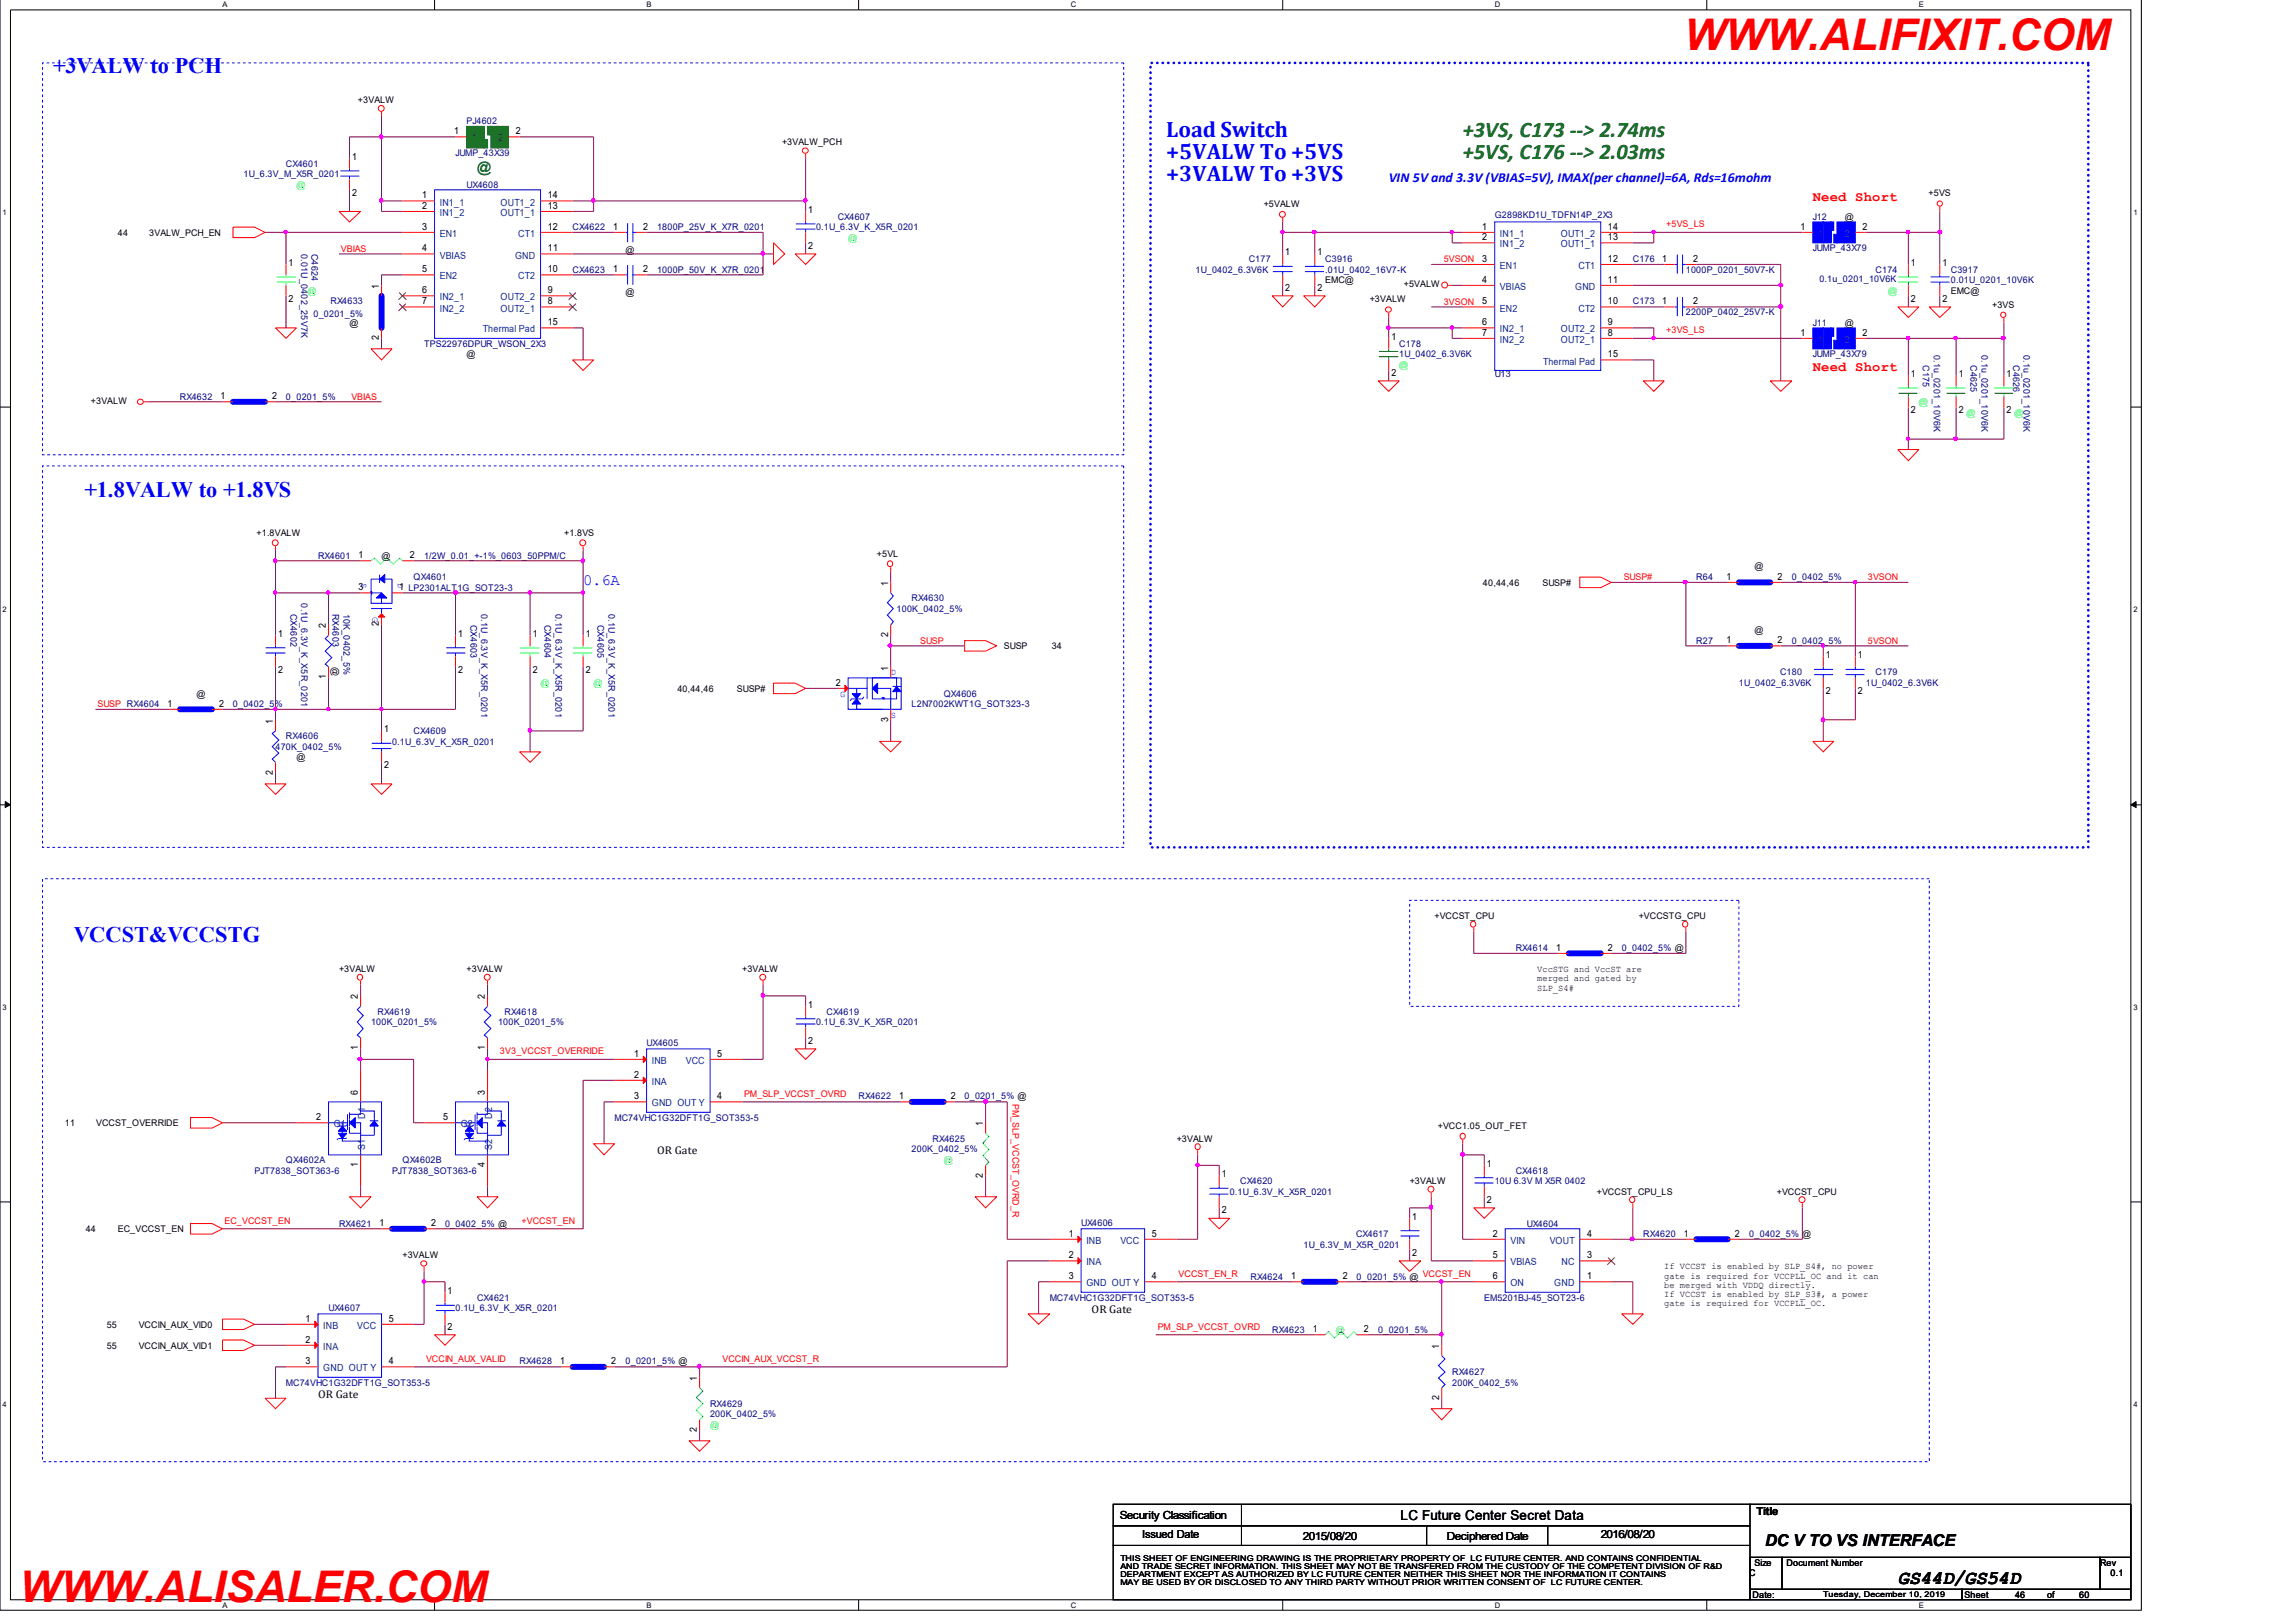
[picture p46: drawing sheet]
<svg xmlns="http://www.w3.org/2000/svg" width="297mm" height="210mm" viewBox="0 0 297 210" stroke-linecap="round" stroke-linejoin="round" font-family="sans-serif">
<defs><g id="words">
<g font-size="5.6" fill="#f00">
<text x="217.9" y="6.4">WWW.ALIFIXIT.COM</text>
<text x="2.5" y="207.3">WWW.ALISALER.COM</text>
</g>
<g font-size="2.9" fill="#00f">
<text x="6.9" y="9.4">+3VALW to PCH</text>
<text x="150.9" y="17.7">Load Switch</text>
<text x="150.9" y="20.6">+5VALW To +5VS</text>
<text x="150.9" y="23.5">+3VALW To +3VS</text>
<text x="10.9" y="64.3">+1.8VALW to +1.8VS</text>
<text x="9.6" y="121.8">VCCST&amp;VCCSTG</text>
</g>
<g font-size="2.9" fill="#008000">
<text x="189.2" y="17.7">+3VS, C173 --&gt; 2.74ms</text>
<text x="189.2" y="20.6">+5VS, C176 --&gt; 2.03ms</text>
</g>
<text font-size="2.5" x="245.5" y="205">GS44D/GS54D</text>
<text font-size="2.1" x="228.3" y="200.1">DC V TO VS INTERFACE</text>
<text font-size="2" fill="#00f" x="75.4" y="75.7">0.6A</text>
<text font-size="1.9" fill="#008000" x="61.7" y="22.3">@</text>
<text font-size="1.8" fill="#00f" x="179.7" y="23.6">VIN 5V and 3.3V (VBIAS=5V), IMAX(per channel)=6A, Rds=16mohm</text>
<g font-size="1.8" fill="#f00">
<text x="234.5" y="26">Need Short</text>
<text x="234.5" y="48">Need Short</text>
</g>
<text font-size="1.8" x="181.2" y="196.7">LC Future Center Secret Data</text>
<g font-size="1.4">
<text x="85" y="149.4">OR Gate</text>
<text x="141.2" y="169.9">OR Gate</text>
<text x="41.1" y="180.9">OR Gate</text>
<text x="144.9" y="196.5">Security Classification</text>
<text x="227.2" y="196.1">Title</text>
<text x="147.7" y="199.1">Issued Date</text>
<text x="168.6" y="199.2">2015/08/20</text>
<text x="187.2" y="199.2">Deciphered Date</text>
<text x="207.1" y="199.1">2016/08/20</text>
</g>
<g font-size="1.3">
<text x="58.8" y="17.4">1</text>
<text x="66.7" y="17.4">2</text>
<text x="45.6" y="20.7">1</text>
<text x="45.6" y="25.3">2</text>
<text x="54.6" y="25.7">1</text>
<text x="54.6" y="27">2</text>
<text x="54.6" y="29.7">3</text>
<text x="70.9" y="25.7">14</text>
<text x="70.9" y="27">13</text>
<text x="70.9" y="29.7">12</text>
<text x="79.3" y="29.7">1</text>
<text x="83.2" y="29.7">2</text>
<text x="104.6" y="27.5">1</text>
<text x="191.8" y="29.7">1</text>
<text x="208" y="29.7">14</text>
<text x="232.9" y="29.7">1</text>
<text x="241" y="29.7">2</text>
<text x="37.3" y="34.4">1</text>
<text x="54.6" y="32.5">4</text>
<text x="54.6" y="35.2">5</text>
<text x="70.9" y="35.2">10</text>
<text x="70.9" y="32.5">11</text>
<text x="79.3" y="35.2">1</text>
<text x="83.2" y="35.2">2</text>
<text x="104.6" y="32.2">2</text>
<text x="166.3" y="33">1</text>
<text x="170.4" y="33">1</text>
<text x="191.8" y="31.1">2</text>
<text x="191.8" y="33.9">3</text>
<text x="208" y="31.1">13</text>
<text x="208" y="33.9">12</text>
<text x="215.1" y="33.9">1</text>
<text x="219" y="33.9">2</text>
<text x="247.2" y="34.4">1</text>
<text x="251.3" y="34.4">1</text>
<text x="37.3" y="39">2</text>
<text x="49" y="37.4" transform="rotate(-90 49 37.4)">1</text>
<text x="54.6" y="37.9">6</text>
<text x="54.6" y="39.4">7</text>
<text x="70.9" y="37.9">9</text>
<text x="70.9" y="39.4">8</text>
<text x="166.3" y="37.7">2</text>
<text x="170.4" y="37.7">2</text>
<text x="191.8" y="36.6">4</text>
<text x="191.8" y="39.4">5</text>
<text x="208" y="39.4">10</text>
<text x="208" y="36.6">11</text>
<text x="215.1" y="39.4">1</text>
<text x="219" y="39.4">2</text>
<text x="247.2" y="39">2</text>
<text x="251.3" y="39">2</text>
<text x="49" y="44" transform="rotate(-90 49 44)">2</text>
<text x="70.9" y="42.1">15</text>
<text x="180" y="44">1</text>
<text x="191.8" y="42.1">6</text>
<text x="191.8" y="43.4">7</text>
<text x="208" y="42.1">9</text>
<text x="208" y="43.4">8</text>
<text x="208" y="46.2">15</text>
<text x="232.9" y="43.4">1</text>
<text x="241" y="43.4">2</text>
<text x="28.5" y="51.7">1</text>
<text x="35.2" y="51.7">2</text>
<text x="180" y="48.7">2</text>
<text x="247.2" y="48.8">1</text>
<text x="247.2" y="53.4">2</text>
<text x="253.4" y="48.8">1</text>
<text x="253.4" y="53.4">2</text>
<text x="259.6" y="48.8">1</text>
<text x="259.6" y="53.4">2</text>
<text x="46.4" y="72.2">1</text>
<text x="46.4" y="76.4">3</text>
<text x="51.6" y="76.4">1 LP2301ALT1G_SOT23-3</text>
<text x="53" y="72.2">2</text>
<text x="114.9" y="75.8" transform="rotate(-90 114.9 75.8)">1</text>
<text x="223.4" y="75">1</text>
<text x="230" y="75">2</text>
<text x="36" y="82.4">1</text>
<text x="42.2" y="81.3" transform="rotate(-90 42.2 81.3)">2</text>
<text x="49" y="81" transform="rotate(-90 49 81)">2</text>
<text x="59.3" y="82.4">1</text>
<text x="68.9" y="82.4">1</text>
<text x="75.8" y="82.4">1</text>
<text x="114.9" y="82.5" transform="rotate(-90 114.9 82.5)">2</text>
<text x="223.4" y="83.2">1</text>
<text x="230" y="83.2">2</text>
<text x="36" y="87.1">2</text>
<text x="42.2" y="87.9" transform="rotate(-90 42.2 87.9)">1</text>
<text x="59.3" y="87.1">2</text>
<text x="68.9" y="87.1">2</text>
<text x="75.8" y="87.1">2</text>
<text x="108.1" y="88.7">2</text>
<text x="114.9" y="86.8" transform="rotate(-90 114.9 86.8)">1</text>
<text x="236.2" y="85.1">1</text>
<text x="236.2" y="89.8">2</text>
<text x="240.4" y="85.1">1</text>
<text x="240.4" y="89.8">2</text>
<text x="21.7" y="91.5">1</text>
<text x="28.4" y="91.5">2</text>
<text x="35.3" y="93.7" transform="rotate(-90 35.3 93.7)">1</text>
<text x="49.7" y="94.8">1</text>
<text x="114.9" y="93.4" transform="rotate(-90 114.9 93.4)">3</text>
<text x="35.3" y="100.3" transform="rotate(-90 35.3 100.3)">2</text>
<text x="49.7" y="99.4">2</text>
<text x="201.3" y="123">1</text>
<text x="208" y="123">2</text>
<text x="46.3" y="129.3" transform="rotate(-90 46.3 129.3)">2</text>
<text x="62.7" y="129.3" transform="rotate(-90 62.7 129.3)">2</text>
<text x="104.6" y="130.4">1</text>
<text x="46.3" y="135.9" transform="rotate(-90 46.3 135.9)">1</text>
<text x="62.7" y="135.9" transform="rotate(-90 62.7 135.9)">1</text>
<text x="82" y="136.8">1</text>
<text x="92.8" y="136.8">5</text>
<text x="104.6" y="135.1">2</text>
<text x="46.3" y="141.7" transform="rotate(-90 46.3 141.7)">6</text>
<text x="62.7" y="141.7" transform="rotate(-90 62.7 141.7)">3</text>
<text x="82" y="139.5">2</text>
<text x="82" y="142.3">3</text>
<text x="92.8" y="142.3">4</text>
<text x="116.3" y="142.3">1</text>
<text x="123" y="142.3">2</text>
<text x="40.9" y="145">2</text>
<text x="57.3" y="145">5</text>
<text x="127.2" y="145.7" transform="rotate(-90 127.2 145.7)">1</text>
<text x="46.3" y="151.1" transform="rotate(-90 46.3 151.1)">1</text>
<text x="62.7" y="151.1" transform="rotate(-90 62.7 151.1)">4</text>
<text x="127.2" y="152.4" transform="rotate(-90 127.2 152.4)">2</text>
<text x="158.1" y="152.3">1</text>
<text x="192.4" y="151">1</text>
<text x="192.4" y="155.6">2</text>
<text x="49.1" y="158.7">1</text>
<text x="55.8" y="158.7">2</text>
<text x="138.3" y="160">1</text>
<text x="149" y="160">5</text>
<text x="158.1" y="157">2</text>
<text x="182.7" y="157.8">1</text>
<text x="193.1" y="160">2</text>
<text x="205.3" y="160">4</text>
<text x="217.8" y="160">1</text>
<text x="224.5" y="160">2</text>
<text x="57.9" y="167.4">1</text>
<text x="138.3" y="162.8">2</text>
<text x="138.3" y="165.5">3</text>
<text x="149" y="165.5">4</text>
<text x="167" y="165.5">1</text>
<text x="173.7" y="165.5">2</text>
<text x="182.7" y="162.5">2</text>
<text x="193.1" y="162.8">5</text>
<text x="193.1" y="165.5">6</text>
<text x="205.3" y="162.8">3</text>
<text x="205.3" y="165.5">1</text>
<text x="39.5" y="171">1</text>
<text x="39.5" y="173.8">2</text>
<text x="50.3" y="171">5</text>
<text x="57.9" y="172.1">2</text>
<text x="169.8" y="172.4">1</text>
<text x="176.4" y="172.4">2</text>
<text x="39.5" y="176.5">3</text>
<text x="50.3" y="176.5">4</text>
<text x="72.5" y="176.5">1</text>
<text x="79.1" y="176.5">2</text>
<text x="90.2" y="178.7" transform="rotate(-90 90.2 178.7)">1</text>
<text x="186.2" y="174.5" transform="rotate(-90 186.2 174.5)">1</text>
<text x="90.2" y="185.3" transform="rotate(-90 90.2 185.3)">2</text>
<text x="186.2" y="181.2" transform="rotate(-90 186.2 181.2)">2</text>
</g>
<g font-size="1.3" fill="#004080">
<text x="61" y="18.3">1</text>
<text x="64.4" y="18.3">2</text>
<text x="56.9" y="26.6">IN1_1</text>
<text x="56.9" y="28">IN1_2</text>
<text x="64.8" y="26.6">OUT1_2</text>
<text x="64.8" y="28">OUT1_1</text>
<text x="56.9" y="30.7">EN1</text>
<text x="56.9" y="33.5">VBIAS</text>
<text x="66.6" y="33.5">GND</text>
<text x="67.1" y="30.7">CT1</text>
<text x="194.1" y="30.7">IN1_1</text>
<text x="194.1" y="32">IN1_2</text>
<text x="194.1" y="34.8">EN1</text>
<text x="201.9" y="30.7">OUT1_2</text>
<text x="201.9" y="32">OUT1_1</text>
<text x="204.2" y="34.8">CT1</text>
<text x="235.2" y="30.7">1</text>
<text x="238.7" y="30.7">2</text>
<text x="56.9" y="36.2">EN2</text>
<text x="56.9" y="38.9">IN2_1</text>
<text x="56.9" y="40.3">IN2_2</text>
<text x="64.8" y="38.9">OUT2_2</text>
<text x="64.8" y="40.3">OUT2_1</text>
<text x="67.1" y="36.2">CT2</text>
<text x="194.1" y="37.5">VBIAS</text>
<text x="194.1" y="40.3">EN2</text>
<text x="203.8" y="37.5">GND</text>
<text x="204.2" y="40.3">CT2</text>
<text x="62.5" y="43">Thermal Pad</text>
<text x="194.1" y="43">IN2_1</text>
<text x="194.1" y="44.4">IN2_2</text>
<text x="199.6" y="47.2">Thermal Pad</text>
<text x="201.9" y="43">OUT2_2</text>
<text x="201.9" y="44.4">OUT2_1</text>
<text x="235.2" y="44.4">1</text>
<text x="238.7" y="44.4">2</text>
<text x="84.3" y="137.7">INB</text>
<text x="88.7" y="137.7">VCC</text>
<text x="84.3" y="140.4">INA</text>
<text x="84.3" y="143.2">GND OUT Y</text>
<text x="43.2" y="145.9">G1</text>
<text x="47.2" y="148.8" transform="rotate(-90 47.2 148.8)">S1</text>
<text x="47.2" y="144.8" transform="rotate(-90 47.2 144.8)">D1</text>
<text x="59.6" y="145.9">G2</text>
<text x="63.7" y="148.8" transform="rotate(-90 63.7 148.8)">S2</text>
<text x="63.7" y="144.8" transform="rotate(-90 63.7 144.8)">D2</text>
<text x="140.5" y="161">INB</text>
<text x="144.9" y="161">VCC</text>
<text x="195.4" y="161">VIN</text>
<text x="200.5" y="161">VOUT</text>
<text x="140.5" y="163.8">INA</text>
<text x="140.5" y="166.5">GND OUT Y</text>
<text x="195.4" y="163.8">VBIAS</text>
<text x="195.4" y="166.5">ON</text>
<text x="201.1" y="166.5">GND</text>
<text x="202" y="163.8">NC</text>
<text x="41.8" y="172">INB</text>
<text x="46.2" y="172">VCC</text>
<text x="41.8" y="174.7">INA</text>
<text x="41.8" y="177.5">GND OUT Y</text>
</g>
<g font-size="1.2">
<text x="46.3" y="13.4">+3VALW</text>
<text x="101.2" y="18.8">+3VALW_PCH</text>
<text x="163.5" y="26.8">+5VALW</text>
<text x="238.7" y="28.5">@</text>
<text x="249.5" y="25.4">+5VS</text>
<text x="15.2" y="30.5">44</text>
<text x="19.3" y="30.5">3VALW_PCH_EN</text>
<text x="80.9" y="32.7">@</text>
<text x="80.9" y="38.2">@</text>
<text x="171.4" y="36.7">EMC@</text>
<text x="177.2" y="39.1">+3VALW</text>
<text x="181.6" y="37.2">+5VALW</text>
<text x="252.4" y="38">EMC@</text>
<text x="257.7" y="39.8">+3VS</text>
<text x="45.2" y="42.2">@</text>
<text x="60.4" y="46.2">@</text>
<text x="238.7" y="42.2">@</text>
<text x="11.8" y="52.3">+3VALW</text>
<text x="33.2" y="69.4">+1.8VALW</text>
<text x="73" y="69.4">+1.8VS</text>
<text x="49.4" y="72.3">@</text>
<text x="113.5" y="72.1">+5VL</text>
<text x="191.9" y="75.8">40,44,46</text>
<text x="199.6" y="75.8">SUSP#</text>
<text x="227" y="73.7">@</text>
<text x="227" y="82">@</text>
<text x="43" y="86.3" transform="rotate(90 43 86.3)">@</text>
<text x="87.6" y="89.5">40,44,46</text>
<text x="95.3" y="89.5">SUSP#</text>
<text x="129.9" y="84">SUSP</text>
<text x="136.1" y="84">34</text>
<text x="25.4" y="90.2">@</text>
<text x="38.4" y="98.4">@</text>
<text x="185.6" y="119">+VCCST_CPU</text>
<text x="212" y="119">+VCCSTG_CPU</text>
<text x="43.9" y="125.8">+3VALW</text>
<text x="60.4" y="125.8">+3VALW</text>
<text x="96" y="125.8">+3VALW</text>
<text x="198.9" y="125.8">VccSTG and VccST are</text>
<text x="198.9" y="127">merged and gated by</text>
<text x="198.9" y="128.2">SLP_S4#</text>
<text x="8.4" y="145.7">11</text>
<text x="12.4" y="145.7">VCCST_OVERRIDE</text>
<text x="152.2" y="147.8">+3VALW</text>
<text x="186" y="146.1">+VCC1.05_OUT_FET</text>
<text x="182.4" y="153.3">+3VALW</text>
<text x="206.6" y="154.6">+VCCST_CPU_LS</text>
<text x="229.9" y="154.6">+VCCST_CPU</text>
<text x="11.1" y="159.4">44</text>
<text x="15.2" y="159.4">EC_VCCST_EN</text>
<text x="52.1" y="162.8">+3VALW</text>
<text x="215.3" y="164.3">If VCCST is enabled by SLP_S4#, no power</text>
<text x="215.3" y="165.5">gate is required for VCCPLL_OC and it can</text>
<text x="215.3" y="166.6">be merged with VDDQ directly.</text>
<text x="215.3" y="167.8">If VCCST is enabled by SLP_S3#, a power</text>
<text x="13.8" y="171.8">55</text>
<text x="17.9" y="171.8">VCCIN_AUX_VID0</text>
<text x="215.3" y="169">gate is required for VCCPLL_OC.</text>
<text x="13.8" y="174.5">55</text>
<text x="17.9" y="174.5">VCCIN_AUX_VID1</text>
<text x="226.3" y="204">C</text>
<text x="227" y="202.6">Size</text>
<text x="231.1" y="202.6">Document Number</text>
<text x="271.7" y="202.6">Rev</text>
<text x="273" y="204">0.1</text>
<text x="226.7" y="206.8">Date:</text>
<text x="254.2" y="206.8">Sheet</text>
<text x="260.7" y="206.8">46</text>
<text x="264.8" y="206.8">of</text>
<text x="269" y="206.8">60</text>
</g>
<g font-size="1.2" fill="#000080">
<text x="60.4" y="16.1">PJ4602</text>
<text x="31.5" y="23">1U_6.3V_M_X5R_0201</text>
<text x="37" y="21.6">CX4601</text>
<text x="58.9" y="20.2">JUMP_43X39</text>
<text x="60.4" y="24.3">UX4608</text>
<text x="74.1" y="29.8">CX4622</text>
<text x="85" y="29.8">1800P_25V_K_X7R_0201</text>
<text x="105.6" y="29.8">0.1U_6.3V_K_X5R_0201</text>
<text x="108.4" y="28.5">CX4607</text>
<text x="193.4" y="28.2">G2898KD1U_TDFN14P_2X3</text>
<text x="234.5" y="28.5">J12</text>
<text x="38.9" y="32.9" transform="rotate(90 38.9 32.9)">0.01U_0402_25V7K</text>
<text x="40.3" y="32.9" transform="rotate(90 40.3 32.9)">C4624</text>
<text x="74.1" y="35.3">CX4623</text>
<text x="85" y="35.3">1000P_50V_K_X7R_0201</text>
<text x="154.7" y="35.3">1U_0402_6.3V6K</text>
<text x="161.5" y="34">C177</text>
<text x="171.4" y="34">C3916</text>
<text x="171.4" y="35.3">.01U_0402_16V7-K</text>
<text x="211.2" y="34">C176</text>
<text x="218.1" y="35.3">1000P_0201_50V7-K</text>
<text x="234.5" y="32.5">JUMP_43X79</text>
<text x="242.7" y="35.3">C174</text>
<text x="252.4" y="35.3">C3917</text>
<text x="40.6" y="41.1">0_0201_5%</text>
<text x="42.8" y="39.4">RX4633</text>
<text x="211.2" y="39.4">C173</text>
<text x="218.1" y="40.8">2200P_0402_25V7-K</text>
<text x="235.4" y="36.5">0.1u_0201_10V6K</text>
<text x="252.4" y="36.7">0.01U_0201_10V6K</text>
<text x="54.9" y="44.9">TPS22976DPUR_WSON_2X3</text>
<text x="181" y="44.9">C178</text>
<text x="181" y="46.2">1U_0402_6.3V6K</text>
<text x="234.5" y="42.2">J11</text>
<text x="234.5" y="46.2">JUMP_43X79</text>
<text x="248.8" y="47.3" transform="rotate(90 248.8 47.3)">C175</text>
<text x="250.2" y="45.9" transform="rotate(90 250.2 45.9)">0.1u_0201_10V6K</text>
<text x="254.9" y="47.3" transform="rotate(90 254.9 47.3)">C4625</text>
<text x="256.4" y="45.9" transform="rotate(90 256.4 45.9)">0.1u_0201_10V6K</text>
<text x="260.4" y="47.3" transform="rotate(90 260.4 47.3)">C4626</text>
<text x="261.8" y="45.9" transform="rotate(90 261.8 45.9)">0.1u_0201_10V6K</text>
<text x="23.3" y="51.7">RX4632</text>
<text x="37" y="51.7">0_0201_5%</text>
<text x="193.4" y="48.8">U13</text>
<text x="41.1" y="72.3">RX4601</text>
<text x="53.5" y="75.1">QX4601</text>
<text x="54.9" y="72.3">1/2W_0.01_+-1%_0603_50PPM/C</text>
<text x="117.9" y="77.8">RX4630</text>
<text x="219.5" y="75.1">R64</text>
<text x="231.8" y="75.1">0_0402_5%</text>
<text x="37.6" y="79.4" transform="rotate(90 37.6 79.4)">CX4602</text>
<text x="38.9" y="78.1" transform="rotate(90 38.9 78.1)">0.1U_6.3V_K_X5R_0201</text>
<text x="43" y="79.4" transform="rotate(90 43 79.4)">RX4603</text>
<text x="44.4" y="79.4" transform="rotate(90 44.4 79.4)">10K_0402_5%</text>
<text x="60.9" y="80.9" transform="rotate(90 60.9 80.9)">CX4603</text>
<text x="62.2" y="79.4" transform="rotate(90 62.2 79.4)">0.1U_6.3V_K_X5R_0201</text>
<text x="70.4" y="80.9" transform="rotate(90 70.4 80.9)">CX4604</text>
<text x="71.9" y="79.4" transform="rotate(90 71.9 79.4)">0.1U_6.3V_K_X5R_0201</text>
<text x="77.3" y="80.9" transform="rotate(90 77.3 80.9)">CX4605</text>
<text x="78.7" y="79.4" transform="rotate(90 78.7 79.4)">0.1U_6.3V_K_X5R_0201</text>
<text x="116" y="79.2">100K_0402_5%</text>
<text x="219.5" y="83.3">R27</text>
<text x="231.8" y="83.3">0_0402_5%</text>
<text x="225" y="88.8">1U_0402_6.3V6K</text>
<text x="230.3" y="87.4">C180</text>
<text x="241.4" y="88.8">1U_0402_6.3V6K</text>
<text x="242.7" y="87.4">C179</text>
<text x="30.1" y="91.5">0_0402_5%</text>
<text x="37" y="95.7">RX4606</text>
<text x="53.5" y="95">CX4609</text>
<text x="117.9" y="91.5">L2N7002KWT1G_SOT323-3</text>
<text x="122.1" y="90.2">QX4606</text>
<text x="35.6" y="97">470K_0402_5%</text>
<text x="50.7" y="96.4">0.1U_6.3V_K_X5R_0201</text>
<text x="196.1" y="123.1">RX4614</text>
<text x="209.8" y="123.1">0_0402_5% @</text>
<text x="48.9" y="131.3">RX4619</text>
<text x="65.3" y="131.3">RX4618</text>
<text x="106.9" y="131.3">CX4619</text>
<text x="48" y="132.7">100K_0201_5%</text>
<text x="64.4" y="132.7">100K_0201_5%</text>
<text x="83.7" y="135.3">UX4605</text>
<text x="105.6" y="132.7">0.1U_6.3V_K_X5R_0201</text>
<text x="111.1" y="142.3">RX4622</text>
<text x="124.8" y="142.3">0_0201_5% @</text>
<text x="79.5" y="145">MC74VHC1G32DFT1G_SOT353-5</text>
<text x="117.9" y="149.1">200K_0402_5%</text>
<text x="120.6" y="147.8">RX4625</text>
<text x="32.9" y="151.9">PJT7838_SOT363-6</text>
<text x="37" y="150.6">QX4602A</text>
<text x="50.7" y="151.9">PJT7838_SOT363-6</text>
<text x="52.1" y="150.6">QX4602B</text>
<text x="159.1" y="154.6">0.1U_6.3V_K_X5R_0201</text>
<text x="160.4" y="153.3">CX4620</text>
<text x="193.4" y="153.3">10U 6.3V M X5R 0402</text>
<text x="196.1" y="151.9">CX4618</text>
<text x="43.9" y="158.8">RX4621</text>
<text x="57.6" y="158.8">0_0402_5% @</text>
<text x="139.9" y="158.6">UX4606</text>
<text x="168.7" y="161.5">1U_6.3V_M_X5R_0201</text>
<text x="175.4" y="160.1">CX4617</text>
<text x="197.5" y="158.8">UX4604</text>
<text x="212.6" y="160.1">RX4620</text>
<text x="226.3" y="160.1">0_0402_5% @</text>
<text x="161.8" y="165.6">RX4624</text>
<text x="175.5" y="165.6">0_0201_5% @</text>
<text x="42.5" y="169.7">UX4607</text>
<text x="58.9" y="169.7">0.1U_6.3V_K_X5R_0201</text>
<text x="61.7" y="168.3">CX4621</text>
<text x="135.8" y="168.3">MC74VHC1G32DFT1G_SOT353-5</text>
<text x="164.6" y="172.5">RX4623</text>
<text x="178.3" y="172.5">0_0201_5%</text>
<text x="192" y="168.3">EM5201BJ-45_SOT23-6</text>
<text x="37" y="179.3">MC74VHC1G32DFT1G_SOT353-5</text>
<text x="67.2" y="176.5">RX4628</text>
<text x="80.9" y="176.5">0_0201_5% @</text>
<text x="187.9" y="178">RX4627</text>
<text x="187.9" y="179.3">200K_0402_5%</text>
<text x="91.9" y="182">RX4629</text>
<text x="91.9" y="183.4">200K_0402_5%</text>
</g>
<g font-size="1.2" fill="#0f0">
<text x="38.4" y="24.3">@</text>
<text x="109.7" y="31.2">@</text>
<text x="39.8" y="38">@</text>
<text x="69.9" y="88.8">@</text>
<text x="76.8" y="88.8">@</text>
<text x="122.1" y="150.6">@</text>
<text x="172.8" y="172.5">@</text>
<text x="91.9" y="184.8">@</text>
</g>
<g font-size="1.2" fill="#f00">
<text x="215.6" y="29.4">+5VS_LS</text>
<text x="44.1" y="32.6">VBIAS</text>
<text x="186.8" y="34">5VSON</text>
<text x="186.8" y="39.5">3VSON</text>
<text x="215.6" y="43.1">+3VS_LS</text>
<text x="45.5" y="51.7">VBIAS</text>
<text x="210.1" y="75.1">SUSP#</text>
<text x="241.6" y="75.1">3VSON</text>
<text x="119" y="83.3">SUSP</text>
<text x="241.6" y="83.3">5VSON</text>
<text x="12.6" y="91.5">SUSP RX4604</text>
<text x="64.7" y="136.4">3V3_VCCST_OVERRIDE</text>
<text x="96.3" y="141.9">PM_SLP_VCCST_OVRD</text>
<text x="131" y="142.8" transform="rotate(90 131 142.8)">PM_SLP_VCCST_OVRD_R</text>
<text x="29" y="158.3">EC_VCCST_EN</text>
<text x="67.5" y="158.3">+VCCST_EN</text>
<text x="152.5" y="165.2">VCCST_EN_R</text>
<text x="184.1" y="165.2">VCCST_EN</text>
<text x="149.8" y="172.1">PM_SLP_VCCST_OVRD</text>
<text x="55.1" y="176.2">VCCIN_AUX_VALID</text>
<text x="93.5" y="176.2">VCCIN_AUX_VCCST_R</text>
</g>
<g font-size="1.2" fill="#00ff80">
<text x="244.3" y="38">@</text>
<text x="181" y="47.7">@</text>
<text x="248.2" y="52.4">@</text>
<text x="254.4" y="53.9">@</text>
<text x="260.6" y="53.9">@</text>
</g>
<g font-size="1.2" fill="#00f">
<text x="46.7" y="75.5" transform="rotate(90 46.7 75.5)">S</text>
<text x="51.5" y="75.5" transform="rotate(90 51.5 75.5)">D</text>
<text x="48.2" y="79.9" transform="rotate(90 48.2 79.9)">G</text>
<text x="115.2" y="87.4">D</text>
<text x="108.7" y="90.2">G</text>
<text x="115.2" y="92.9">S</text>
</g>
<g font-size="1">
<text x="28.8" y=".9">A</text>
<text x="83.7" y=".9">B</text>
<text x="138.5" y=".9">C</text>
<text x="193.4" y=".9">D</text>
<text x="248.2" y=".9">E</text>
<text x=".3" y="27.8">1</text>
<text x="276" y="27.8">1</text>
<text x=".3" y="79.2">2</text>
<text x="276" y="79.2">2</text>
<text x=".3" y="130.7">3</text>
<text x="276" y="130.7">3</text>
<text x=".3" y="182">4</text>
<text x="276" y="182">4</text>
<text x="144.9" y="202">THIS SHEET OF ENGINEERING DRAWING IS THE PROPRIETARY PROPERTY OF LC FUTURE CENTER. AND CONTAINS CONFIDENTIAL</text>
<text x="144.9" y="203">AND TRADE SECRET INFORMATION. THIS SHEET MAY NOT BE TRANSFERED FROM THE CUSTODY OF THE COMPETENT DIVISION OF R&amp;D</text>
<text x="28.8" y="208">A</text>
<text x="83.7" y="208">B</text>
<text x="138.5" y="208">C</text>
<text x="144.9" y="204.1">DEPARTMENT EXCEPT AS AUTHORIZED BY LC FUTURE CENTER NEITHER THIS SHEET NOR THE INFORMATION IT CONTAINS</text>
<text x="144.9" y="205.1">MAY BE USED BY OR DISCLOSED TO ANY THIRD PARTY WITHOUT PRIOR WRITTEN CONSENT OF LC FUTURE CENTER.</text>
<text x="193.4" y="208">D</text>
<text x="235.9" y="206.7">Tuesday, December 10, 2019</text>
<text x="248.2" y="208">E</text>
</g>
</g></defs>
<path d="M0 -.1v208.5h277v-208.5M1.4 1.3h274.3v205.7h-274.3z" fill="none" stroke="#000" stroke-width=".13"/>
<g fill="#fff">
<path d="M28.8 .1h.5v1h-.5z"/>
<path d="M28.8 207.2h.5v1h-.5z"/>
</g>
<path d="M56.2 -.1v1.4M56.2 207v1.4" fill="none" stroke="#000" stroke-width=".13"/>
<g fill="#fff">
<path d="M83.7 .1h.5v1h-.5z"/>
<path d="M83.7 207.2h.5v1h-.5z"/>
</g>
<path d="M111.1 -.1v1.4M111.1 207v1.4" fill="none" stroke="#000" stroke-width=".13"/>
<g fill="#fff">
<path d="M138.5 .1h.5v1h-.5z"/>
<path d="M138.5 207.2h.5v1h-.5z"/>
</g>
<path d="M165.9 -.1v1.4M165.9 207v1.4" fill="none" stroke="#000" stroke-width=".13"/>
<g fill="#fff">
<path d="M193.4 .1h.5v1h-.5z"/>
<path d="M193.4 207.2h.5v1h-.5z"/>
</g>
<path d="M220.8 -.1v1.4M220.8 207v1.4" fill="none" stroke="#000" stroke-width=".13"/>
<g fill="#fff">
<path d="M248.2 .1h.6v1h-.6z"/>
<path d="M248.2 207.2h.6v1h-.6z"/>
<path d="M.3 26.9h.5v1.1h-.5z"/>
<path d="M276 26.9h.4v1.1h-.4z"/>
<path d="M.3 78.3h.5v1h-.5z"/>
<path d="M276 78.3h.4v1h-.4z"/>
</g>
<path d="M0 52.7h1.4M275.7 52.7h1.3" fill="none" stroke="#000" stroke-width=".13"/>
<g fill="#fff">
<path d="M.3 129.8h.5v1h-.5z"/>
<path d="M276 129.8h.4v1h-.4z"/>
</g>
<path d="M0 104.2h1.4M275.7 104.2h1.3" fill="none" stroke="#000" stroke-width=".13"/>
<path d="M.7 103.7l.7 .5-.7 .3zM275.7 104.2l.7-.5v.8z" fill="#000" stroke="#000" stroke-width=".13"/>
<g fill="#fff">
<path d="M.3 181.2h.5v1h-.5z"/>
<path d="M276 181.2h.4v1h-.4z"/>
</g>
<g fill="none" stroke="#000" stroke-width=".13">
<path d="M0 155.5h1.4M275.7 155.5h1.3M144 194.7h82.4v2.8h-82.4zM144 197.5h82.4v2.5h-82.4zM144 200h82.4v7h-82.4zM160.6 194.7v5.3M184.6 197.5v2.5M200.2 197.5v2.5M226.3 194.7h49.4v6.8M226.4 205.7h27.4v1.3h-27.4zM226.4 201.5h4.1v4.2h-4.1zM230.5 201.5h41.2v4.2h-41.2z"/>
<path d="M253.8 205.7h21.9v1.3h-21.9zM271.7 201.5h4v4.2h-4z"/>
</g>
<path d="M5.5 8.1h139.9v50.8h-139.9zM5.5 60.3h139.9v49.4h-139.9zM5.5 113.7h244.1v75.5h-244.1zM182.4 116.5h42.6v13.7h-42.6z" fill="none" stroke="#00f" stroke-width=".13" stroke-dasharray=".4 .4 .4 .4 .4 .4 .4 .4" stroke-linecap="butt"/>
<path d="M148.8 8.1h121.4v101.6h-121.4z" fill="none" stroke="#00f" stroke-width=".34" stroke-dasharray="0 .7"/>
<g fill="none" stroke="#f00" stroke-width=".13">
<path d="M49.4 14.5v.5M104.2 19.9v.6M30.1 29.4h2.8l1.4 .7-1.4 .6h-2.8zM43.9 27.4h2.8l-1.5 1.3zM100.1 31.4l1.4 1.5-1.4 1.3zM102.9 32.9h2.7l-1.4 1.3zM164.6 38.3h2.7l-1.4 1.4zM165.9 28.2v.5M168.7 38.3h2.7l-1.3 1.4zM170.1 32.9v1.3M170.1 35.6v1.3M187.4 36.9h.5"/>
<path d="M245.5 39.7h2.7l-1.3 1.4zM249.6 39.7h2.8l-1.4 1.4zM251 26.8v.6M18.6 52h.6M35.6 42.4h2.8l-1.4 1.4zM48 45.1h2.7l-1.3 1.5zM74.1 46.6h2.7l-1.4 1.3zM178.3 49.3h2.7l-1.3 1.3zM179.7 40.5v.6M212.6 49.3h2.7l-1.3 1.3zM229 49.3h2.8l-1.4 1.3zM245.5 58.2h2.7l-1.3 1.4z"/>
<path d="M259.2 41.2v.6M35.6 70.7v.5M75.4 70.7v.5M115.2 73.4v.6M204.4 74.7h2.7l1.3 .7-1.3 .6h-2.7zM67.2 97.3h2.7l-1.3 1.4zM100.1 88.4h2.8l1.3 .7-1.3 .7h-2.8zM113.8 95.9h2.8l-1.4 1.4zM124.8 82.9h2.7l1.4 .7-1.4 .7h-2.7zM234.5 95.9h2.7l-1.3 1.4zM34.3 101.4h2.7l-1.4 1.4zM48 101.4h2.7l-1.3 1.4z"/>
<path d="M46.7 126.9v.5M63.1 126.9v.5M98.7 126.9v.5M102.9 135.7h2.7l-1.4 1.4zM190.7 120.1v.5M218.1 120.1v.5M24.6 144.6h2.8l1.4 .7-1.4 .7h-2.8zM24.6 158.3h2.8l1.4 .7-1.4 .7h-2.8zM45.2 154.9h2.8l-1.3 1.4zM61.7 154.9h2.7l-1.3 1.4zM76.8 148h2.7l-1.4 1.5zM126.2 154.9h2.7l-1.4 1.4z"/>
<path d="M154.9 148.9v.6M156.4 157.7h2.7l-1.4 1.3zM157.7 152.2v1.3M157.7 154.9v1.4M185.2 154.4v.5M189.2 147.5v.5M190.7 156.3h2.7l-1.4 1.4zM211.2 155.7v.6M233.2 155.7v.6M28.8 170.7h2.7l1.4 .7-1.4 .7h-2.7zM28.8 173.4h2.7l1.4 .7-1.4 .7h-2.7zM54.9 163.9v.6"/>
<path d="M56.2 172.7h2.7l-1.3 1.4zM133 170h2.8l-1.4 1.4zM181 163.2h2.8l-1.4 1.3zM209.8 170h2.8l-1.4 1.4zM34.3 180.9h2.7l-1.4 1.4zM89.2 186.5h2.7l-1.4 1.3zM185.2 182.3h2.7l-1.4 1.4z"/>
<circle cx="49.3" cy="14" r=".38"/>
<circle cx="104.2" cy="19.5" r=".36"/>
<circle cx="165.9" cy="27.7" r=".38"/>
<circle cx="186.9" cy="36.9" r=".38"/>
<circle cx="251" cy="26.3" r=".34"/>
<circle cx="18.2" cy="52" r=".36"/>
<circle cx="179.6" cy="40.1" r=".36"/>
<circle cx="259.2" cy="40.7" r=".34"/>
<circle cx="35.6" cy="70.2" r=".38"/>
<circle cx="75.4" cy="70.2" r=".38"/>
<circle cx="115.1" cy="73" r=".36"/>
<circle cx="190.6" cy="119.6" r=".36"/>
<circle cx="218" cy="119.6" r=".36"/>
<circle cx="46.5" cy="126.5" r=".36"/>
<circle cx="63" cy="126.5" r=".38"/>
<circle cx="98.7" cy="126.5" r=".38"/>
<circle cx="154.9" cy="148.4" r=".36"/>
<circle cx="185.1" cy="153.9" r=".38"/>
<circle cx="189.2" cy="147" r=".36"/>
<circle cx="211.1" cy="155.3" r=".36"/>
<circle cx="233.1" cy="155.3" r=".38"/>
<circle cx="54.8" cy="163.5" r=".36"/>
</g>
<path d="M168.8 35.2h2.5M168.8 34.5h2.5M170.1 34.2v.3M170.1 35.2v.4M156.5 154.5h2.4M156.5 153.8h2.4M157.7 153.5v.3M157.7 154.5v.4" fill="none" stroke="#00f" stroke-width=".13"/>
<path d="M234.6 42.5h1.3v2.6h-1.3z" fill="#00f"/>
<path d="M234.5 42.4h1.4v2.7h-1.4z" fill="none" stroke="#00f" stroke-width=".13"/>
<path d="M236 42.5h.9v2.6h-.9z" fill="#00f"/>
<path d="M235.9 42.4h1v2.7h-1z" fill="none" stroke="#00f" stroke-width=".13"/>
<path d="M237 42.5h.2v1h-.2z" fill="#00f"/>
<path d="M236.9 42.4h.3v1.1h-.3z" fill="none" stroke="#00f" stroke-width=".13"/>
<path d="M237.3 44.1h.4v1h-.4z" fill="#00f"/>
<path d="M237.2 44h.5v1.1h-.5z" fill="none" stroke="#00f" stroke-width=".13"/>
<path d="M237.7 42.5h1v2.6h-1z" fill="#00f"/>
<path d="M237.7 42.4h1v2.7h-1z" fill="none" stroke="#00f" stroke-width=".13"/>
<path d="M238.8 42.5h1.2v2.6h-1.2z" fill="#00f"/>
<g fill="none" stroke="#00f" stroke-width=".13">
<path d="M238.7 42.4h1.3v2.7h-1.3zM34.4 84.5h2.5M34.4 83.8h2.5M35.6 83.6v.2M35.6 84.5v.4M48.1 96.9h2.5M48.1 96.2h2.5M49.4 95.9v.3M49.4 96.9v.4M57.7 84.5h2.5M57.7 83.8h2.5M58.9 83.6v.2"/>
<path d="M58.9 84.5v.4M234.7 87.3h2.5M234.7 86.6h2.5M235.9 86.3v.3M235.9 87.3v.4M238.8 87.3h2.4M238.8 86.6h2.4M240 86.3v.3M240 87.3v.4M42.5 142.6h6.9v6.9h-6.9zM42.5 145.3h2.5M44.3 146.4h.1"/>
<path d="M44.3 145.3v.4M44.3 146.4v.3M44.3 147.3v.4h2.4M44.9 145.6l-.2 .1h-.9l-.2 .1M44.9 147.2l-.2 .1h-.9l-.2 .2M45 144.2v2M45.2 144.9v.8M45.2 143.9v.9M46 145.3h.7v1.4h-1.5v-.9M46.7 143.8h1.7v1.2M46.7 142.6v1.6h-1.5M46.7 146.7v2.8"/>
<path d="M47.8 145h1.1M48.4 145.7v1.2h-1.7"/>
</g>
<g fill="none" stroke="#f00" stroke-width=".13">
<path d="M233.2 43.8h1.3M240 43.8h1.4M259.2 48.6v1.4M259.2 51.3v1.5M21.9 91.8h1.4M27.4 91.8h1.4M35.6 82.2v1.4M35.6 84.9v1.4M49.4 94.6v1.3M49.4 97.3v1.4M58.9 82.2v1.4M58.9 84.9v1.4"/>
<path d="M235.9 84.9v1.4M235.9 87.7v1.4M240 84.9v1.4M240 87.7v1.4M46.7 138.4v4.2M38.4 145.3h4.1M46.7 149.5v4M116.6 142.6h1.3M122.1 142.6h1.3"/>
</g>
<g fill="#00f" stroke="#00f" stroke-width=".13">
<path d="M45.2 145.3l.8-.7v1.4z"/>
<path d="M48.4 145l.5 .7h-1.1z"/>
<path d="M44.3 145.7l.6 .7h-1.1z"/>
<path d="M43.8 146.7h1.1l-.6 .6z"/>
</g>
<path d="M258 50.9h2.4M258 50.2h2.4M259.2 50v.2M259.2 50.9v.4" fill="none" stroke="#0f0" stroke-width=".13"/>
<path d="M23.3 91.8h4.1M117.9 142.6h4.2" fill="none" stroke="#00f" stroke-width=".76"/>
<path d="M60.5 16.4h1.2v2.7h-1.2z" fill="#008000"/>
<path d="M60.4 16.4h1.3v2.7h-1.3z" fill="none" stroke="#008000" stroke-width=".13"/>
<path d="M61.8 16.4h.9v2.7h-.9z" fill="#008000"/>
<path d="M61.7 16.4h1v2.7h-1z" fill="none" stroke="#008000" stroke-width=".13"/>
<path d="M62.7 18.1h.4v1h-.4z" fill="#008000"/>
<path d="M62.7 18h.4v1.1h-.4z" fill="none" stroke="#008000" stroke-width=".13"/>
<path d="M63.2 16.4h.3v1.1h-.3z" fill="#008000"/>
<path d="M63.1 16.4h.4v1.1h-.4z" fill="none" stroke="#008000" stroke-width=".13"/>
<path d="M63.6 16.4h.8v2.7h-.8z" fill="#008000"/>
<path d="M63.5 16.4h.9v2.7h-.9z" fill="none" stroke="#008000" stroke-width=".13"/>
<path d="M64.5 16.4h1.3v2.7h-1.3z" fill="#008000"/>
<path d="M64.4 16.4h1.4v2.7h-1.4z" fill="none" stroke="#008000" stroke-width=".13"/>
<g fill="none" stroke="#f00" stroke-width=".13">
<path d="M58.9 17.7h1.5M65.8 17.7h1.4M45.2 20.5v1.4M45.2 23.2v1.4M52.1 26h4.1M52.1 27.4h4.1M52.1 30.1h4.1M52.1 32.9h4.1M52.1 35.6h4.1M52.1 38.3h4.1M52.1 39.7h4.1M69.9 26h4.2"/>
<path d="M69.9 27.4h4.2M69.9 30.1h4.2M69.9 32.9h4.2M69.9 35.6h4.2M69.9 38.3h4.2M69.9 39.7h4.2M79.5 35.6h1.4M82.3 35.6h1.4M189.2 30.1h4.2M189.2 31.4h4.2M189.2 34.2h4.2M189.2 36.9h4.2"/>
<path d="M189.2 39.7h4.2M207.1 30.1h4.1M207.1 31.4h4.1M207.1 34.2h4.1M207.1 36.9h4.1M207.1 39.7h4.1M246.9 34.2v1.4M246.9 36.9v1.4M251 34.2v1.4M251 36.9v1.4M69.9 42.4h4.2M179.7 43.8v1.3"/>
<path d="M179.7 46.6v1.3M189.2 42.4h4.2M189.2 43.8h4.2M207.1 42.4h4.1M207.1 43.8h4.1M207.1 46.6h4.1M246.9 48.6v1.4M246.9 51.3v1.5M115.2 75.4v1.3M42.5 86.3v1.4M42.5 80.9v1.3M108.4 89.1h1.3"/>
<path d="M115.2 80.9v1.3M115.2 86.3v1.4M115.2 91.8v1.3M46.7 134.3v1.4M46.7 128.9v1.3M63.1 138.4v4.2M63.1 134.3v1.4M63.1 128.9v1.3M54.9 145.3h4M63.1 149.5v4M127.5 145.3v1.4M127.5 150.8v1.4"/>
<path d="M72.6 176.9h1.5M78.1 176.9h1.4M90.5 178.2v1.4M170.1 172.7h1.3M175.5 172.7h1.5M218.1 160.4h1.4M223.5 160.4h1.5M90.5 183.7v1.4"/>
</g>
<g fill="#00f" stroke="#00f" stroke-width=".13">
<path d="M62.4 144.6v1.4l-.7-.7z"/>
<path d="M64.9 145l.5 .7h-1.1z"/>
<path d="M60.7 145.7l.6 .7h-1.1z"/>
<path d="M60.2 146.7h1.1l-.6 .6z"/>
<path d="M112.9 89.1l.6-.7v1.4z"/>
<path d="M116 88.8l.6 .7h-1.1z"/>
<path d="M110.8 90.4l.5 .7h-1.1z"/>
<path d="M110.2 89.8h1.1l-.5 .6z"/>
</g>
<g fill="none" stroke="#00f" stroke-width=".13">
<path d="M44 22.8h2.5M44 22.1h2.5M45.2 21.9v.2M45.2 22.8v.4M56.2 24.6h13.7v19.2h-13.7zM80.9 35.6h.3M81.2 34.3v2.5M81.9 35.6h.4M81.9 34.3v2.5M193.4 28.7h13.7v19.2h-13.7zM249.8 36.5h2.4M249.8 35.8h2.4"/>
<path d="M251 35.6v.2M251 36.5v.4M115.2 76.7l.4 .4-.8 .9 .8 .8-.8 .8 .8 .8-.4 .5M42.5 82.2l-.4 .4 .8 .8-.8 .9 .8 .8-.8 .9 .4 .3M109.7 89.1h2.5M109.7 87.7h6.9v4.1h-6.9zM110.8 89.1v.7M110.8 91.1v.7h3.4M111.8 90.2l-.2 .2h-1.4l-.2 .3M112.2 87.7v2.7M113.5 89.1h1.7v2.7M114.1 90.4v-.1h.3v.1h-.2"/>
<path d="M115.5 88.8h1.1M116 88.8v-1.1h-3.1v2.7h1.3M116 89.5v.9h-1.8M46.7 130.2l-.5 .5 .8 .7-.8 .9 .8 .8-.8 .9 .5 .3M63.1 130.2l-.4 .5 .8 .7-.8 .9 .8 .8-.8 .9 .4 .3M58.9 142.6h6.9v6.9h-6.9zM58.9 145.3h2.6M60.7 146.4h.1M60.7 145.3v.4M60.7 146.4v.3M60.7 147.3v.4h2.4M61.3 145.6l-.2 .1h-.9l-.2 .1"/>
<path d="M61.3 147.2l-.2 .1h-.9l-.2 .2M61.5 144.2v2M61.7 144.9v.8M61.7 143.9v.9M62.4 145.3h.7v1.4h-1.4v-.9M63.1 143.8h1.8v1.2M63.1 142.6v1.6h-1.4M63.1 146.7v2.8M64.3 145h1.1M64.9 145.7v1.2h-1.8"/>
</g>
<path d="M74.1 176.9h4M219.5 160.4h4" fill="none" stroke="#00f" stroke-width=".76"/>
<path d="M245.6 36.5h2.5M245.6 35.8h2.5M246.9 35.6v.2M246.9 36.5v.4M178.4 46.2h2.5M178.4 45.5h2.5M179.7 45.1v.4M179.7 46.2v.4M245.6 50.9h2.5M245.6 50.2h2.5M246.9 50v.2M246.9 50.9v.4" fill="none" stroke="#0f0" stroke-width=".13"/>
<path d="M127.5 146.7l.4 .4-.7 .8 .7 .9-.7 .7 .7 .9-.4 .4M90.5 179.6l.4 .4-.8 .9 .8 .7-.8 .9 .8 .8-.4 .4" fill="none" stroke="#00ff40" stroke-width=".13"/>
<path d="M171.4 172.7l.5-.4 .7 .9 .9-.9 .8 .9 .9-.9 .3 .4" fill="none" stroke="#00ff80" stroke-width=".13"/>
<path d="M51.6 37.9l1 .9M51.6 39.3l1 .9M52.5 37.9l-.9 .9M52.5 39.3l-.9 .9M73.7 37.9l.9 .9M73.7 39.3l.9 .9M74.5 37.9l-.9 .9M74.5 39.3l-.9 .9" fill="none" stroke="#804000" stroke-width=".13"/>
<path d="M109.3 88.7l.4 .4-.4 .4z" fill="#f00" stroke="#f00" stroke-width=".13"/>
<path d="M234.6 28.8h1.3v2.6h-1.3z" fill="#00f"/>
<path d="M234.5 28.7h1.4v2.7h-1.4z" fill="none" stroke="#00f" stroke-width=".13"/>
<path d="M236 28.8h.9v2.6h-.9z" fill="#00f"/>
<path d="M235.9 28.7h1v2.7h-1z" fill="none" stroke="#00f" stroke-width=".13"/>
<path d="M237 28.8h.2v1h-.2z" fill="#00f"/>
<path d="M236.9 28.7h.3v1.1h-.3z" fill="none" stroke="#00f" stroke-width=".13"/>
<path d="M237.3 30.4h.4v1h-.4z" fill="#00f"/>
<path d="M237.2 30.3h.5v1.1h-.5z" fill="none" stroke="#00f" stroke-width=".13"/>
<path d="M237.7 28.8h1v2.6h-1z" fill="#00f"/>
<path d="M237.7 28.7h1v2.7h-1z" fill="none" stroke="#00f" stroke-width=".13"/>
<path d="M238.8 28.8h1.2v2.6h-1.2z" fill="#00f"/>
<g fill="none" stroke="#00f" stroke-width=".13">
<path d="M80.9 30.1h.3M81.2 28.9v2.4M81.9 30.1h.4M81.9 28.9v2.4M103 29.6h2.5M103 29h2.5M104.2 28.7v.3M104.2 29.6v.5M164.7 35.2h2.5M164.7 34.5h2.5M165.9 34.2v.3M165.9 35.2v.4"/>
<path d="M216.7 39.7h.3M216.7 34.2h.3M217 38.5v2.4M217 32.9v2.5M217.7 38.5v2.4M217.7 32.9v2.5M217.7 39.7h.4M217.7 34.2h.4M238.7 28.7h1.3v2.7h-1.3zM48 78.8h2.7M49.1 74.9h-1.1v1.8v-.1h.1v.3h-.1M49.1 74.4v1.1"/>
<path d="M49.4 77.4v.7M49.4 78.8v.6M49.8 74.9h.9v3.2h-2.7v-1.4h1.4M35.6 94.6l-.4 .3 .9 .9-.9 .8 .9 .9-.9 .7 .4 .5M83.7 135.7h8.2v8.2h-8.2zM103 132.5h2.5M103 131.8h2.5M104.2 131.6v.2M104.2 132.5v.4M139.9 159h8.2v8.2h-8.2zM181.2 159.9h2.4M181.2 159.3h2.4"/>
<path d="M182.4 159v.3M182.4 159.9v.5M190.8 153.1h2.4M190.8 152.4h2.4M192 152.2v.2M192 153.1v.4M194.7 159h9.7v8.2h-9.7zM41.1 170h8.3v8.2h-8.3zM56.4 169.6h2.4M56.4 168.9h2.4M57.6 168.6v.3M57.6 169.6v.4"/>
<path d="M186.5 175.4l.4 .5-.8 .8 .8 .9-.8 .7 .8 .9-.4 .4"/>
</g>
<g fill="none" stroke="#f00" stroke-width=".13">
<path d="M37 34.2v1.4M37 36.9v1.4M49.4 36.9v1.4M79.5 30.1h1.4M82.3 30.1h1.4M104.2 27.4v1.3M104.2 30.1v1.3M165.9 32.9v1.3M165.9 35.6v1.3M215.3 39.7h1.4M215.3 34.2h1.4M218.1 39.7h1.4"/>
<path d="M218.1 34.2h1.4M233.2 30.1h1.3M240 30.1h1.4M28.8 52h1.3M34.3 52h1.3M49.4 42.4v1.4M253.1 48.6v1.4M253.1 51.3v1.5M46.7 72.6h1.3M46.7 76.7h1.3M49.4 79.4v1.5M50.7 76.7h1.4"/>
<path d="M52.1 72.6h1.4M223.5 75.4h1.5M229 75.4h1.4M35.6 93.1v1.5M35.6 98.7v1.3M68.6 82.2v1.4M68.6 84.9v1.4M75.4 82.2v1.4M75.4 84.9v1.4M223.5 83.6h1.5M229 83.6h1.4M79.5 137.1h4.2"/>
<path d="M79.5 139.8h4.2M91.9 137.1h4.1M104.2 130.2v1.4M104.2 132.9v1.4M201.6 123.4h1.3M207.1 123.4h1.3M49.4 159h1.3M54.9 159h1.3M79.5 142.6h4.2M91.9 142.6h4.1M182.4 157.7v1.3M192 150.8v1.4"/>
<path d="M192 153.5v1.4M37 171.4h4.1M37 174.1h4.1M37 176.9h4.1M49.4 176.9h4.1M49.4 171.4h4.1M57.6 167.2v1.4M57.6 170v1.4M135.8 160.4h4.1M135.8 163.2h4.1M135.8 165.9h4.1M148.1 165.9h4.1"/>
<path d="M148.1 160.4h4.1M167.3 165.9h1.4M172.8 165.9h1.4M182.4 160.4v1.3M186.5 174.1v1.3M186.5 179.6v1.3M190.7 160.4h4M190.7 163.2h4M190.7 165.9h4M204.4 165.9h4M204.4 163.2h4M204.4 160.4h4"/>
</g>
<path d="M48 72.6l.4-.4 .8 .8 .8-.8 .9 .8 .8-.8 .4 .4M67.3 84.5h2.5M67.3 83.8h2.5M68.6 83.6v.2M68.6 84.5v.4M74.2 84.5h2.4M74.2 83.8h2.4M75.4 83.6v.2M75.4 84.5v.4" fill="none" stroke="#00ff80" stroke-width=".13"/>
<path d="M49.4 38.3v4.1M30.1 52h4.2M225 75.4h4M225 83.6h4M202.9 123.4h4.2M50.7 159h4.2M168.7 165.9h4.1" fill="none" stroke="#00f" stroke-width=".76"/>
<g fill="#f00" stroke="#f00" stroke-width=".13">
<path d="M139.4 159.9l.5 .5-.5 .4z"/>
<path d="M139.4 162.7l.5 .5-.5 .4z"/>
<path d="M40.7 171l.4 .4-.4 .4z"/>
<path d="M40.7 173.7l.4 .4-.4 .4z"/>
<path d="M83.2 136.7l.5 .4-.5 .4z"/>
<path d="M83.2 139.4l.5 .4-.5 .4z"/>
<path d="M48.9 79.9l.5-.5 .4 .5z"/>
</g>
<path d="M35.8 36.5h2.5M35.8 35.8h2.5M37 35.6v.2M37 36.5v.4" fill="none" stroke="#00ff40" stroke-width=".13"/>
<path d="M208 162.7l1 1M208.9 162.7l-1 1" fill="none" stroke="#804000" stroke-width=".13"/>
<g fill="#00f" stroke="#00f" stroke-width=".13">
<path d="M49.4 76.7l.6 .7h-1.3z"/>
<path d="M49.1 74.9l.7-.5v1.1z"/>
</g>
<path d="M251.8 50.9h2.5M251.8 50.2h2.5M253.1 50v.2M253.1 50.9v.4" fill="none" stroke="#0f0" stroke-width=".13"/>
<g fill="none" stroke="#800040" stroke-width=".13">
<path d="M49.4 17.7h9.5M49.4 15v2.7M49.4 17.7h-4.2v2.8M49.4 17.7v8.3M67.2 17.7h9.6v8.3M34.3 30.1h2.7M37 30.1v4.1M37 38.3v4.1M37 30.1h15.1M43.9 32.9h8.2M45.2 24.6v2.8M49.4 26v1.4h2.7"/>
<path d="M49.4 26h2.7M52.1 35.6h-2.7v1.3M74.1 26h2.7M74.1 32.9h24.6M74.1 30.1h5.4M74.1 35.6h5.4M76.8 26v1.4h-2.7M76.8 26h27.4M83.7 30.1h15v2.8M98.7 32.9h1.4M98.7 32.9v2.7h-15M104.2 31.4v1.5"/>
<path d="M104.2 26v1.4M104.2 20.5v5.5M165.9 28.7v1.4M165.9 30.1v2.8M165.9 36.9v1.4M165.9 30.1h4.2M170.1 30.1h17.8M170.1 30.1v2.8M170.1 36.9v1.4M185.2 34.2h4M185.2 39.7h4M187.9 30.1v1.3h1.3"/>
<path d="M187.9 30.1h1.3M187.9 36.9h1.3M211.2 36.9h19.2M211.2 30.1h2.8M211.2 34.2h4.1M211.2 39.7h4.1M214 30.1v1.3h-2.8M214 30.1h19.2M219.5 34.2h10.9v2.7M219.5 39.7h10.9M230.4 36.9v2.8M230.4 39.7v9.6"/>
<path d="M241.4 30.1h5.5M246.9 30.1h4.1M246.9 30.1v4.1M246.9 38.3v1.4M251 27.4v2.7M251 30.1v4.1M251 38.3v1.4M19.2 52h9.6M35.6 52h13.8M49.4 43.8v1.3M74.1 42.4h1.3v4.2M179.7 42.4h8.2"/>
<path d="M179.7 41.1v1.3M179.7 42.4v1.4M179.7 47.9v1.4M187.9 42.4v1.4h1.3M187.9 42.4h1.3M211.2 42.4h2.8v1.4M211.2 43.8h2.8M211.2 46.6h2.8v2.7M214 43.8h19.2M241.4 43.8h5.5M246.9 43.8h6.2M246.9 56.8h6.2"/>
<path d="M246.9 43.8v4.8M246.9 52.8v4M246.9 56.8v1.4M253.1 52.8v4M253.1 43.8v4.8M253.1 43.8h6.1M259.2 41.8v2M259.2 52.8v4h-6.1M259.2 43.8v4.8M35.6 72.6v4.1M35.6 76.7v5.5M35.6 71.2v1.4"/>
<path d="M35.6 76.7h6.9M35.6 72.6h11.1M42.5 76.7v4.2M42.5 76.7h4.2M52.1 76.7h6.8M53.5 72.6h21.9M58.9 76.7v5.5M58.9 76.7h9.7M68.6 76.7v5.5M68.6 76.7h6.8M75.4 71.2v1.4M75.4 76.7v5.5"/>
<path d="M75.4 72.6v4.1M115.2 74v1.4M208.4 75.4h9.7M218.1 75.4h5.4M218.1 75.4v8.2h5.4M230.4 75.4h9.6M240 75.4v9.5M240 75.4h6.9M12.4 91.8h9.5M28.8 91.8h6.8M35.6 86.3v5.5M35.6 91.8v1.3"/>
<path d="M35.6 91.8h6.9M42.5 91.8h6.9M42.5 87.7v4.1M49.4 80.9v10.9M49.4 98.7v2.7M49.4 91.8v2.8M58.9 86.3v5.5h-9.5M68.6 86.3v8.3M68.6 94.6v2.7M75.4 86.3v8.3h-6.8M104.2 89.1h4.2M115.2 83.6h9.6"/>
<path d="M115.2 82.2v1.4M115.2 83.6v2.7M115.2 93.1v2.8M230.4 83.6h5.5M235.9 83.6v1.3M235.9 89.1v4M235.9 93.1v2.8M235.9 83.6h11M240 89.1v4h-4.1M35.6 100v1.4M46.7 137.1h6.8v8.2h1.4M46.7 135.7v1.4"/>
<path d="M46.7 127.4v1.5M46.7 137.1v1.3M63.1 137.1h16.4M63.1 127.4v1.5M63.1 135.7v1.4M63.1 137.1v1.3M79.5 139.8h-4.1v19.2h-19.2M98.7 127.4v1.5M98.7 128.9v8.2h-2.7M98.7 128.9h5.5v1.3M104.2 134.3v1.4M190.7 120.6v2.8h10.9"/>
<path d="M218.1 120.6v2.8h-9.7M28.8 159h20.6M28.8 145.3h9.6M46.7 153.5v1.4M63.1 153.5v1.4M79.5 142.6h-1.4v5.4M96 142.6h20.6M123.4 142.6h4.1M127.5 142.6h2.8v17.8h5.5M127.5 142.6v2.7M127.5 152.2v2.7M154.9 150.8h2.8v1.4"/>
<path d="M154.9 149.5v1.3M154.9 150.8v9.6h-2.7M157.7 156.3v1.4M185.2 154.9v1.4M185.2 156.3h-2.8v1.4M185.2 156.3v6.9h5.5M189.2 149.5h2.8v1.3M189.2 148v1.5M189.2 149.5v10.9h1.5M192 154.9v1.4M211.2 156.3v4.1M233.2 156.3v4.1h-8.2"/>
<path d="M32.9 171.4h4.1M32.9 174.1h4.1M37 176.9h-1.4v4M53.5 176.9h19.1M54.9 165.9h2.7v1.3M54.9 164.5v1.4M54.9 165.9v5.5h-1.4M57.6 171.4v1.3M79.5 176.9h11M90.5 176.9v1.3M135.8 165.9h-1.4v4.1M135.8 163.2h-5.5v13.7h-39.8"/>
<path d="M149.5 172.7h20.6M152.2 165.9h15.1M174.2 165.9h12.3M177 172.7h9.5M182.4 161.7v1.5M186.5 165.9v6.8M186.5 172.7v1.4M186.5 165.9h4.2M208.4 160.4h2.8M208.4 165.9h2.8v4.1M211.2 160.4h6.9M90.5 185.1v1.4"/>
<path d="M186.5 180.9v1.4"/>
</g>
<g fill="#f0f" stroke="#f0f" stroke-width=".13">
<path d="M58.7 76.5h.4l.1 .2-.1 .1h-.4v-.1z" fill-rule="evenodd"/>
<path d="M154.8 150.6h.3l.1 .2-.1 .1h-.3l-.1-.1z" fill-rule="evenodd"/>
<path d="M211 160.2h.3l.1 .1-.1 .2h-.3l-.1-.2z" fill-rule="evenodd"/>
<path d="M46.4 136.9h.3l.1 .1-.1 .2h-.3l-.1-.2z" fill-rule="evenodd"/>
<path d="M115 83.4h.3l.1 .1-.1 .2h-.3l-.1-.2z" fill-rule="evenodd"/>
<path d="M250.8 29.9h.3l.1 .1-.1 .2h-.3l-.1-.2z" fill-rule="evenodd"/>
<path d="M169.8 29.9h.4l.1 .1-.1 .2h-.4v-.2z" fill-rule="evenodd"/>
<path d="M230.2 36.7h.4v.2v.1h-.4l-.1-.1z" fill-rule="evenodd"/>
<path d="M217.8 75.2h.4l.1 .1-.1 .2h-.4v-.2z" fill-rule="evenodd"/>
<path d="M252.8 56.6h.4v.2v.1h-.4l-.1-.1z" fill-rule="evenodd"/>
<path d="M259 43.6h.3l.1 .1-.1 .2h-.3l-.1-.2z" fill-rule="evenodd"/>
<path d="M252.8 43.6h.4v.1v.2h-.4l-.1-.2z" fill-rule="evenodd"/>
<path d="M58.7 76.5h.4l.1 .2-.1 .1h-.4v-.1z" fill-rule="evenodd"/>
<path d="M154.8 150.6h.3l.1 .2-.1 .1h-.3l-.1-.1z" fill-rule="evenodd"/>
<path d="M211 160.2h.3l.1 .1-.1 .2h-.3l-.1-.2z" fill-rule="evenodd"/>
<path d="M46.4 136.9h.3l.1 .1-.1 .2h-.3l-.1-.2z" fill-rule="evenodd"/>
<path d="M115 83.4h.3l.1 .1-.1 .2h-.3l-.1-.2z" fill-rule="evenodd"/>
<path d="M250.8 29.9h.3l.1 .1-.1 .2h-.3l-.1-.2z" fill-rule="evenodd"/>
<path d="M169.8 29.9h.4l.1 .1-.1 .2h-.4v-.2z" fill-rule="evenodd"/>
<path d="M230.2 36.7h.4v.2v.1h-.4l-.1-.1z" fill-rule="evenodd"/>
<path d="M217.8 75.2h.4l.1 .1-.1 .2h-.4v-.2z" fill-rule="evenodd"/>
<path d="M252.8 56.6h.4v.2v.1h-.4l-.1-.1z" fill-rule="evenodd"/>
<path d="M259 43.6h.3l.1 .1-.1 .2h-.3l-.1-.2z" fill-rule="evenodd"/>
<path d="M252.8 43.6h.4v.1v.2h-.4l-.1-.2z" fill-rule="evenodd"/>
<circle cx="49.3" cy="91.8" r=".21"/>
<circle cx="42.5" cy="91.8" r=".21"/>
<circle cx="35.6" cy="91.8" r=".21"/>
<circle cx="75.4" cy="76.7" r=".21"/>
<circle cx="68.5" cy="76.7" r=".21"/>
<circle cx="75.4" cy="72.6" r=".24"/>
<circle cx="42.5" cy="76.7" r=".21"/>
<circle cx="35.6" cy="76.7" r=".21"/>
<circle cx="35.6" cy="72.6" r=".24"/>
<circle cx="68.5" cy="94.5" r=".24"/>
<circle cx="98.7" cy="128.8" r=".24"/>
<circle cx="189.2" cy="149.4" r=".25"/>
<circle cx="63" cy="137" r=".21"/>
<circle cx="185.1" cy="156.2" r=".24"/>
<circle cx="186.5" cy="165.8" r=".21"/>
<circle cx="186.5" cy="172.7" r=".21"/>
<circle cx="54.8" cy="165.8" r=".21"/>
<circle cx="90.4" cy="176.8" r=".24"/>
<circle cx="127.5" cy="142.5" r=".25"/>
<circle cx="49.3" cy="25.9" r=".24"/>
<circle cx="76.7" cy="25.9" r=".24"/>
<circle cx="37" cy="30" r=".21"/>
<circle cx="98.7" cy="32.8" r=".24"/>
<circle cx="49.3" cy="17.7" r=".24"/>
<circle cx="104.2" cy="25.9" r=".24"/>
<circle cx="165.9" cy="30" r=".21"/>
<circle cx="187.8" cy="30" r=".21"/>
<circle cx="213.9" cy="30" r=".21"/>
<circle cx="246.8" cy="30" r=".21"/>
<circle cx="230.4" cy="39.6" r=".25"/>
<circle cx="179.6" cy="42.4" r=".21"/>
<circle cx="187.8" cy="42.4" r=".21"/>
<circle cx="213.9" cy="43.7" r=".21"/>
<circle cx="246.8" cy="43.7" r=".21"/>
<circle cx="246.8" cy="56.8" r=".21"/>
<circle cx="240" cy="75.3" r=".21"/>
<circle cx="235.8" cy="83.5" r=".21"/>
<circle cx="235.8" cy="93.1" r=".24"/>
</g>
<use href="#words"/>
</svg>
